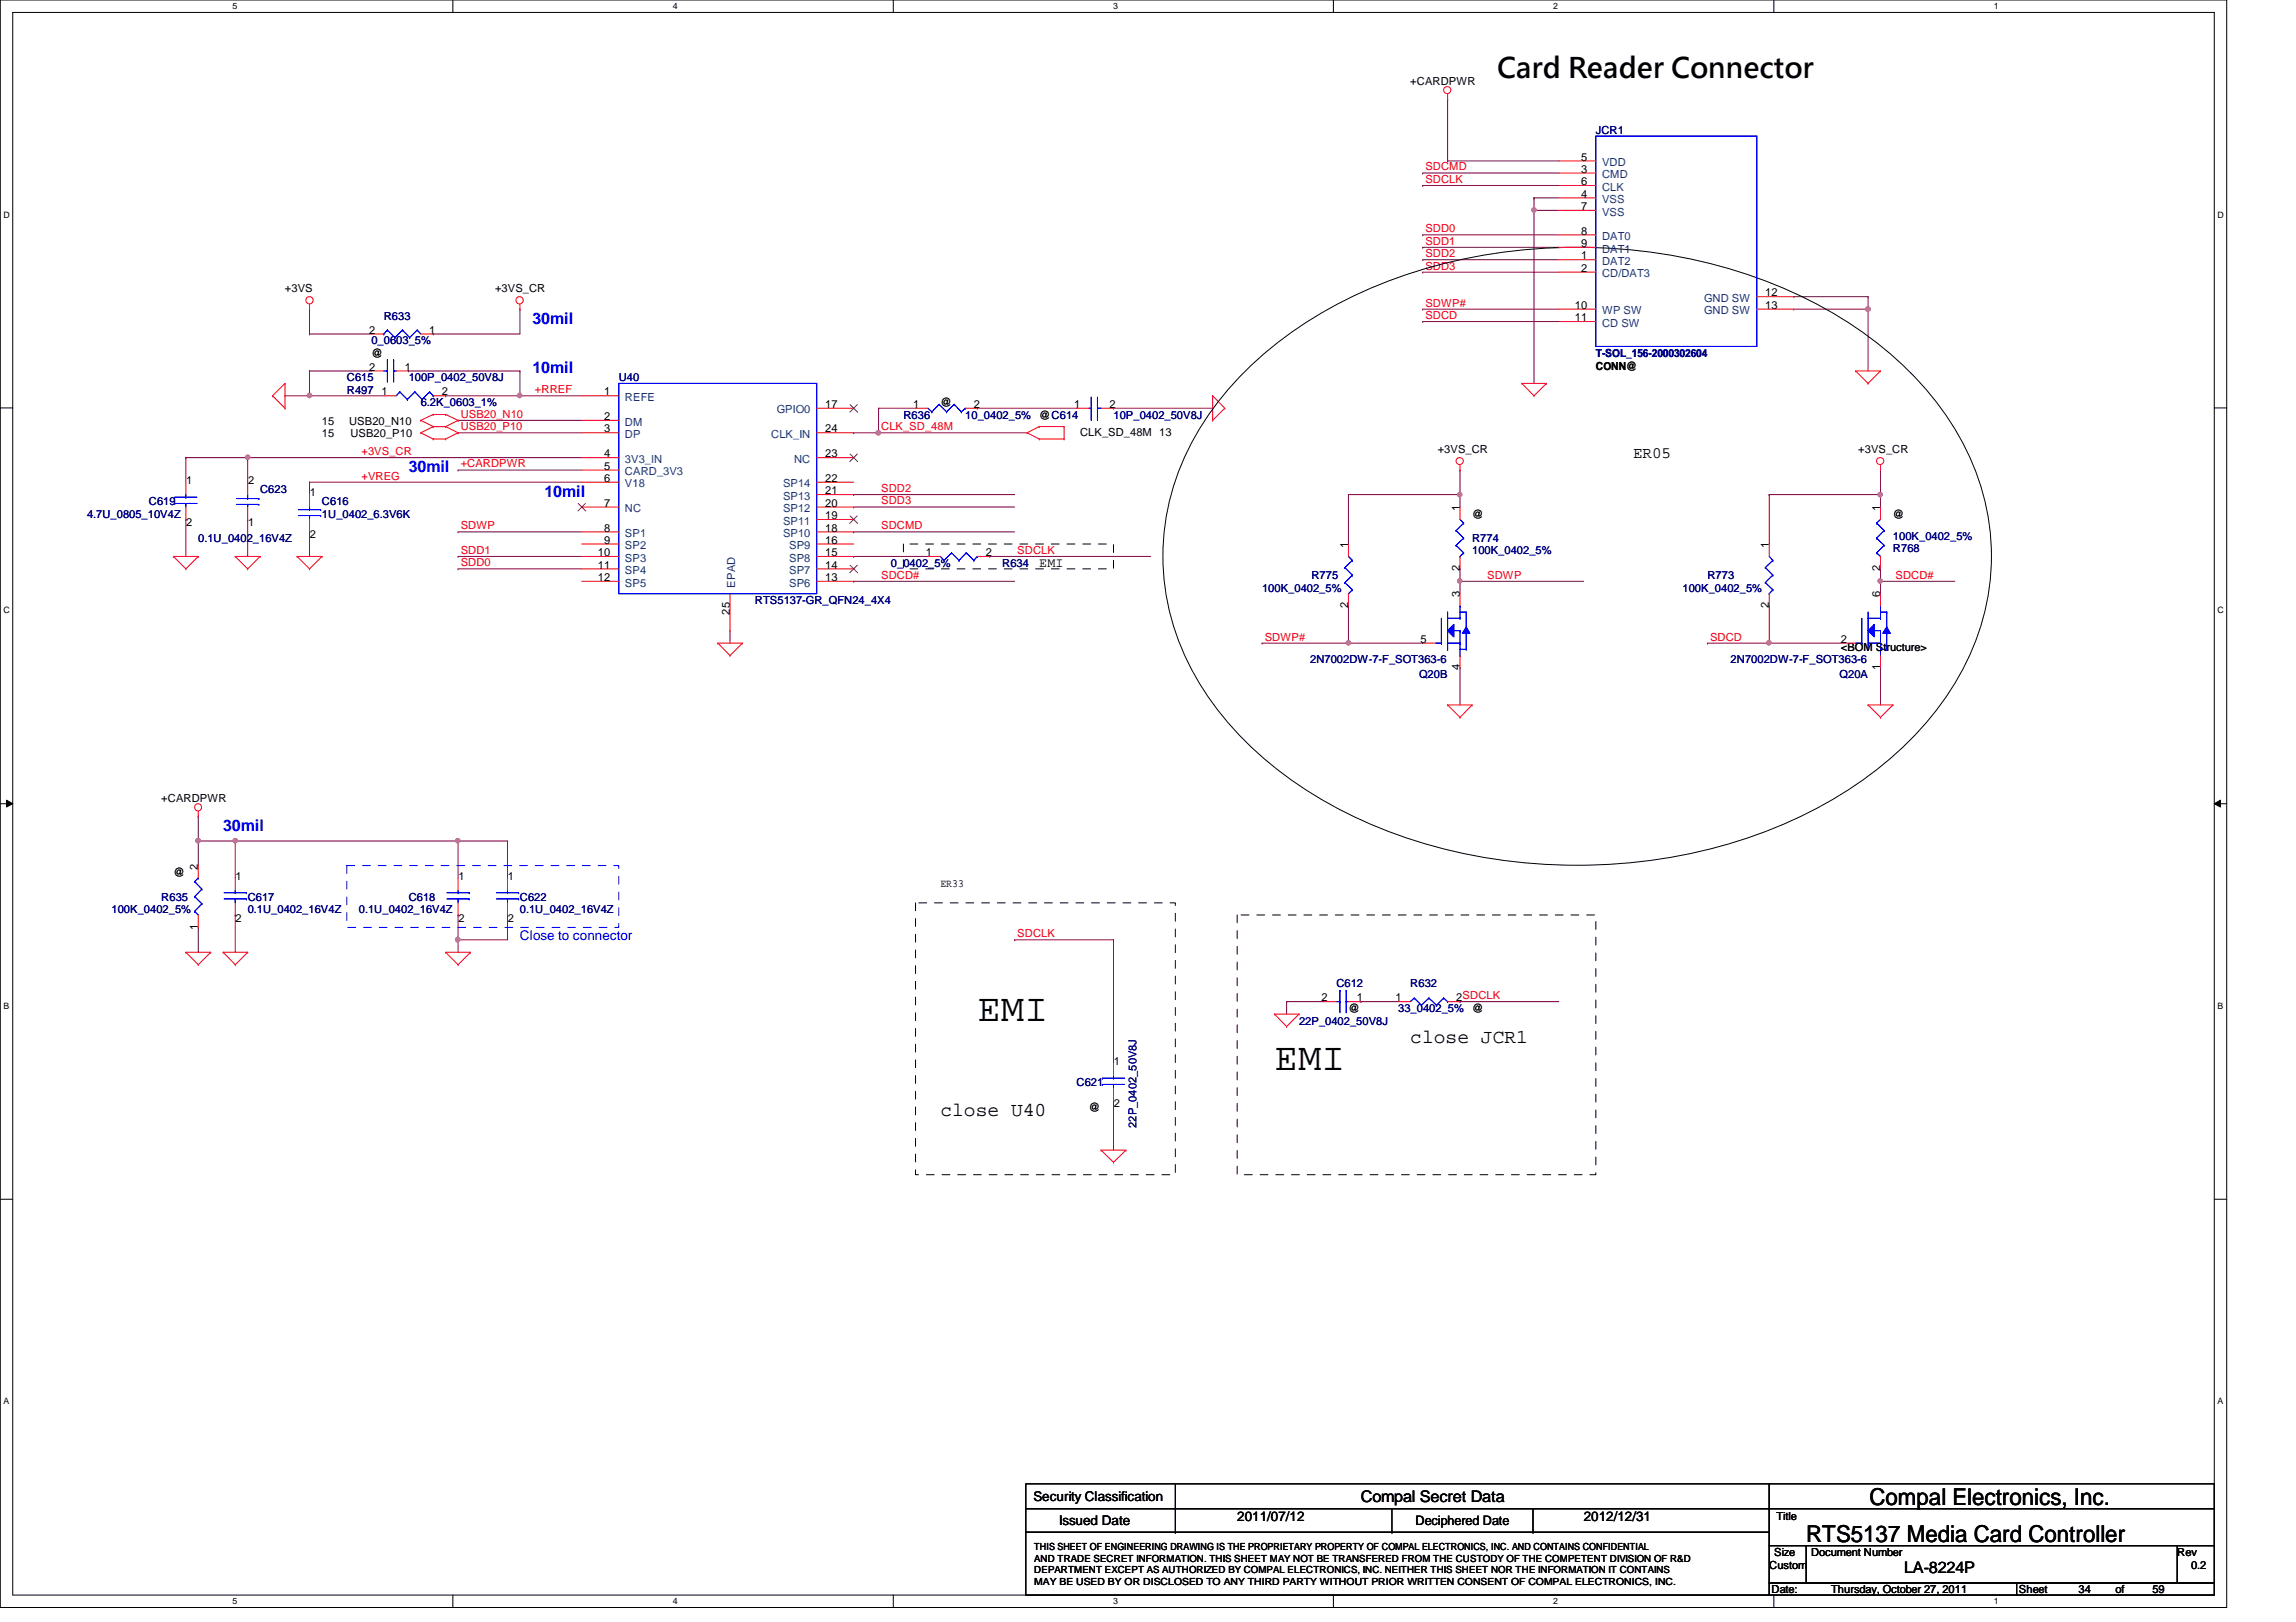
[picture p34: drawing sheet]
<svg xmlns="http://www.w3.org/2000/svg" width="297mm" height="210mm" viewBox="0 0 297 210" stroke-linecap="round" stroke-linejoin="round" font-family="sans-serif">
<defs><g id="words">
<g font-size="5.1">
<text x="126.4" y="132.1">EMI</text>
<text x="164.9" y="138.5">EMI</text>
</g>
<text font-size="3.6" x="193.7" y="10">Card Reader Connector</text>
<g font-size="3">
<text x="241.8" y="194.7">Compal Electronics, Inc.</text>
<text x="233.7" y="199.6">RTS5137 Media Card Controller</text>
</g>
<g font-size="2.5">
<text x="182.5" y="134.9">close JCR1</text>
<text x="121.7" y="144.5">close U40</text>
</g>
<g font-size="2.1" fill="#00f">
<text x="68.9" y="41.9">30mil</text>
<text x="68.9" y="48.3">10mil</text>
<text x="52.9" y="61.1">30mil</text>
<text x="70.4" y="64.3">10mil</text>
<text x="28.9" y="107.5">30mil</text>
</g>
<g font-size="2.1">
<text x="211.3" y="59.2">ER05</text>
<text x="176.1" y="194.4">Compal Secret Data</text>
<text x="246.3" y="203.5">LA-8224P</text>
</g>
<g font-size="1.7">
<text x="134.4" y="73.4">EMI</text>
<text x="133.7" y="194.3">Security Classification</text>
<text x="137" y="197.3">Issued Date</text>
<text x="160.1" y="196.8">2011/07/12</text>
<text x="183.1" y="197.4">Deciphered Date</text>
<text x="204.9" y="196.8">2012/12/31</text>
</g>
<text font-size="1.7" fill="#00f" x="67.3" y="121.6">Close to connector</text>
<g font-size="1.4">
<text x="182.5" y="11">+CARDPWR</text>
<text x="204.6" y="22.4">3</text>
<text x="204.6" y="24">6</text>
<text x="204.6" y="20.8">5</text>
<text x="204.6" y="25.6">4</text>
<text x="204.6" y="27.2">7</text>
<text x="204.6" y="35.2">2</text>
<text x="204.6" y="32">9</text>
<text x="204.6" y="30.4">8</text>
<text x="204.6" y="33.6">1</text>
<text x="36.9" y="37.8">+3VS</text>
<text x="64" y="37.8">+3VS_CR</text>
<text x="203.7" y="41.6">11</text>
<text x="203.7" y="40">10</text>
<text x="228.4" y="38.4">12</text>
<text x="228.4" y="40">13</text>
<text x="47.7" y="43.2">2</text>
<text x="47.7" y="48">2</text>
<text x="48" y="46.2">@</text>
<text x="52.4" y="48">1</text>
<text x="55.5" y="43.2">1</text>
<text x="206.5" y="47.9">CONN@</text>
<text x="49.4" y="51.2">1</text>
<text x="57.1" y="51.2">2</text>
<text x="78.1" y="51.2">1</text>
<text x="106.8" y="52.8">17</text>
<text x="118.1" y="52.8">1</text>
<text x="121.7" y="52.6">@</text>
<text x="126" y="52.8">2</text>
<text x="139" y="52.8">1</text>
<text x="143.5" y="52.8">2</text>
<text x="41.7" y="55">15</text>
<text x="41.7" y="56.6">15</text>
<text x="45.2" y="55">USB20_N10</text>
<text x="45.3" y="56.6">USB20_P10</text>
<text x="78.1" y="54.4">2</text>
<text x="78.1" y="56">3</text>
<text x="78.1" y="59.2">4</text>
<text x="106.8" y="59.2">23</text>
<text x="106.8" y="56">24</text>
<text x="134.4" y="54.2">@C614</text>
<text x="139.7" y="56.4">CLK_SD_48M 13</text>
<text x="186" y="58.6">+3VS_CR</text>
<text x="240.4" y="58.6">+3VS_CR</text>
<text x="24.1" y="62.6">1</text>
<text x="32.1" y="62.6">2</text>
<text x="40.1" y="64.2">1</text>
<text x="78.1" y="60.8">5</text>
<text x="78.1" y="62.4">6</text>
<text x="78.1" y="65.6">7</text>
<text x="106.8" y="65.6">20</text>
<text x="106.8" y="64">21</text>
<text x="106.8" y="62.4">22</text>
<text x="24.1" y="68.1">2</text>
<text x="32.1" y="68.1">1</text>
<text x="40.1" y="69.7">2</text>
<text x="77.3" y="72">10</text>
<text x="78.1" y="68.8">8</text>
<text x="78.1" y="70.4">9</text>
<text x="106.8" y="72">15</text>
<text x="106.8" y="70.4">16</text>
<text x="106.8" y="68.8">18</text>
<text x="106.8" y="67.2">19</text>
<text x="119.8" y="72">1</text>
<text x="127.5" y="72">2</text>
<text x="174.4" y="70.9" transform="rotate(-90 174.4 70.9)">1</text>
<text x="188.8" y="66.1" transform="rotate(-90 188.8 66.1)">1</text>
<text x="190.5" y="67">@</text>
<text x="228.9" y="70.9" transform="rotate(-90 228.9 70.9)">1</text>
<text x="243.2" y="66.1" transform="rotate(-90 243.2 66.1)">1</text>
<text x="244.9" y="67">@</text>
<text x="77.3" y="73.6">11</text>
<text x="77.3" y="75.2">12</text>
<text x="106.8" y="75.2">13</text>
<text x="106.8" y="73.6">14</text>
<text x="188.8" y="77.3" transform="rotate(-90 188.8 77.3)">3</text>
<text x="188.8" y="73.9" transform="rotate(-90 188.8 73.9)">2</text>
<text x="243.2" y="77.3" transform="rotate(-90 243.2 77.3)">6</text>
<text x="243.2" y="73.9" transform="rotate(-90 243.2 73.9)">2</text>
<text x="94.4" y="79.5" transform="rotate(-90 94.4 79.5)">25</text>
<text x="174.4" y="78.7" transform="rotate(-90 174.4 78.7)">2</text>
<text x="183.8" y="83.2">5</text>
<text x="228.9" y="78.7" transform="rotate(-90 228.9 78.7)">2</text>
<text x="238.2" y="83.2">2</text>
<text x="188.8" y="86.7" transform="rotate(-90 188.8 86.7)">4</text>
<text x="238.2" y="84.2">&lt;BOM Structure&gt;</text>
<text x="243.2" y="86.7" transform="rotate(-90 243.2 86.7)">1</text>
<text x="20.9" y="103.8">+CARDPWR</text>
<text x="22.4" y="113.4">@</text>
<text x="25.6" y="112.5" transform="rotate(-90 25.6 112.5)">2</text>
<text x="30.5" y="113.8">1</text>
<text x="59.3" y="113.8">1</text>
<text x="65.7" y="113.8">1</text>
<text x="30.5" y="119.3">2</text>
<text x="59.3" y="119.3">2</text>
<text x="65.7" y="119.3">2</text>
<text x="121.7" y="114.8">ER33</text>
<text x="25.6" y="120.3" transform="rotate(-90 25.6 120.3)">1</text>
<text x="171" y="129.6">2</text>
<text x="174.5" y="131">@</text>
<text x="175.6" y="129.6">1</text>
<text x="180.5" y="129.6">1</text>
<text x="188.4" y="129.6">2SDCLK</text>
<text x="190.5" y="131">@</text>
<text x="144.1" y="137.8">1</text>
<text x="140.9" y="143.8">@</text>
<text x="144.1" y="143.3">2</text>
<text x="229.8" y="196.8">Title</text>
<text x="228.9" y="203">Custom</text>
<text x="229.5" y="201.4">Size</text>
<text x="234.3" y="201.4">Document Number</text>
<text x="281.7" y="201.4">Rev</text>
<text x="283.5" y="203">0.2</text>
<text x="229.2" y="206.2">Date:</text>
<text x="236.9" y="206.2">Thursday, October 27, 2011</text>
<text x="261.2" y="206.2">Sheet</text>
<text x="268.9" y="206.2">34</text>
<text x="273.7" y="206.2">of</text>
<text x="278.5" y="206.2">59</text>
</g>
<g font-size="1.4" fill="#000080">
<text x="206.5" y="17.4">JCR1</text>
<text x="49.7" y="41.4">R633</text>
<text x="48" y="44.6">0_0603_5%</text>
<text x="206.5" y="46.2">T-SOL_156-2000302604</text>
<text x="44.9" y="51">R497</text>
<text x="44.9" y="49.4">C615</text>
<text x="52.9" y="49.4">100P_0402_50V8J</text>
<text x="54.4" y="52.6">6.2K_0603_1%</text>
<text x="80" y="49.4">U40</text>
<text x="116.9" y="54.2">R636</text>
<text x="124.9" y="54.2">10_0402_5%</text>
<text x="144.1" y="54.2">10P_0402_50V8J</text>
<text x="19.3" y="65.4">C619</text>
<text x="33.7" y="63.8">C623</text>
<text x="41.7" y="65.4">C616</text>
<text x="11.3" y="67">4.7U_0805_10V4Z</text>
<text x="25.7" y="70.2">0.1U_0402_16V4Z</text>
<text x="41.7" y="67">1U_0402_6.3V6K</text>
<text x="190.5" y="70.2">R774</text>
<text x="190.5" y="71.8">100K_0402_5%</text>
<text x="244.9" y="71.5">R768</text>
<text x="244.9" y="69.8">100K_0402_5%</text>
<text x="115.3" y="73.4">0_0402_5%</text>
<text x="129.7" y="73.4">R634</text>
<text x="163.3" y="76.6">100K_0402_5%</text>
<text x="169.7" y="75">R775</text>
<text x="217.7" y="76.6">100K_0402_5%</text>
<text x="220.9" y="75">R773</text>
<text x="97.7" y="78.2">RTS5137-GR_QFN24_4X4</text>
<text x="169.5" y="85.9">2N7002DW-7-F_SOT363-6</text>
<text x="183.6" y="87.8">Q20B</text>
<text x="223.9" y="85.9">2N7002DW-7-F_SOT363-6</text>
<text x="238" y="87.8">Q20A</text>
<text x="14.4" y="118.2">100K_0402_5%</text>
<text x="20.9" y="116.6">R635</text>
<text x="32" y="116.6">C617</text>
<text x="32" y="118.2">0.1U_0402_16V4Z</text>
<text x="46.4" y="118.2">0.1U_0402_16V4Z</text>
<text x="52.9" y="116.6">C618</text>
<text x="67.3" y="116.6">C622</text>
<text x="67.3" y="118.2">0.1U_0402_16V4Z</text>
<text x="172.9" y="127.8">C612</text>
<text x="180.9" y="131">33_0402_5%</text>
<text x="182.5" y="127.8">R632</text>
<text x="168.1" y="132.6">22P_0402_50V8J</text>
<text x="139.3" y="140.6">C621</text>
<text x="147" y="146" transform="rotate(-90 147 146)">22P_0402_50V8J</text>
</g>
<g font-size="1.4" fill="#f00">
<text x="184.4" y="22.1">SDCMD</text>
<text x="184.4" y="23.7">SDCLK</text>
<text x="184.4" y="30.1">SDD0</text>
<text x="184.4" y="31.7">SDD1</text>
<text x="184.4" y="33.3">SDD2</text>
<text x="184.4" y="34.9">SDD3</text>
<text x="184.4" y="39.7">SDWP#</text>
<text x="184.4" y="41.3">SDCD</text>
<text x="69.2" y="50.9">+RREF</text>
<text x="46.8" y="58.9">+3VS_CR</text>
<text x="59.6" y="54.1">USB20_N10</text>
<text x="59.6" y="55.7">USB20_P10</text>
<text x="114" y="55.7">CLK_SD_48M</text>
<text x="46.8" y="62.1">+VREG</text>
<text x="59.6" y="60.5">+CARDPWR</text>
<text x="114" y="65.3">SDD3</text>
<text x="114" y="63.7">SDD2</text>
<text x="59.6" y="71.7">SDD1</text>
<text x="59.6" y="68.5">SDWP</text>
<text x="114" y="68.5">SDCMD</text>
<text x="131.6" y="71.7">SDCLK</text>
<text x="59.6" y="73.3">SDD0</text>
<text x="114" y="74.9">SDCD#</text>
<text x="192.4" y="74.9">SDWP</text>
<text x="245.2" y="74.9">SDCD#</text>
<text x="163.6" y="82.9">SDWP#</text>
<text x="221.2" y="82.9">SDCD</text>
<text x="131.6" y="121.3">SDCLK</text>
</g>
<g font-size="1.4" fill="#004080">
<text x="207.3" y="23.1">CMD</text>
<text x="207.3" y="21.5">VDD</text>
<text x="207.3" y="26.3">VSS</text>
<text x="207.3" y="24.7">CLK</text>
<text x="207.3" y="27.9">VSS</text>
<text x="207.3" y="35.9">CD/DAT3</text>
<text x="207.3" y="32.7">DAT1</text>
<text x="207.3" y="31.1">DAT0</text>
<text x="207.3" y="34.3">DAT2</text>
<text x="207.3" y="40.7">WP SW</text>
<text x="220.5" y="39.1">GND SW</text>
<text x="220.5" y="40.7">GND SW</text>
<text x="207.3" y="42.3">CD SW</text>
<text x="80.9" y="51.9">REFE</text>
<text x="100.5" y="53.5">GPIO0</text>
<text x="80.9" y="55.1">DM</text>
<text x="80.9" y="56.7">DP</text>
<text x="80.9" y="59.9">3V3_IN</text>
<text x="99.8" y="56.7">CLK_IN</text>
<text x="102.7" y="59.9">NC</text>
<text x="80.9" y="61.5">CARD_3V3</text>
<text x="80.9" y="63.1">V18</text>
<text x="101.3" y="64.7">SP13</text>
<text x="101.3" y="63.1">SP14</text>
<text x="80.9" y="66.3">NC</text>
<text x="80.9" y="69.5">SP1</text>
<text x="80.9" y="71.1">SP2</text>
<text x="101.3" y="69.5">SP10</text>
<text x="101.3" y="67.9">SP11</text>
<text x="101.3" y="66.3">SP12</text>
<text x="102.1" y="71.1">SP9</text>
<text x="80.9" y="72.7">SP3</text>
<text x="80.9" y="74.3">SP4</text>
<text x="80.9" y="75.9">SP5</text>
<text x="95.1" y="76" transform="rotate(-90 95.1 76)">EPAD</text>
<text x="102.1" y="75.9">SP6</text>
<text x="102.1" y="74.3">SP7</text>
<text x="102.1" y="72.7">SP8</text>
</g>
<g font-size="1.3">
<text x="133.8" y="203.6">DEPARTMENT EXCEPT AS AUTHORIZED BY COMPAL ELECTRONICS, INC. NEITHER THIS SHEET NOR THE INFORMATION IT CONTAINS</text>
<text x="133.8" y="200.6">THIS SHEET OF ENGINEERING DRAWING IS THE PROPRIETARY PROPERTY OF COMPAL ELECTRONICS, INC. AND CONTAINS CONFIDENTIAL</text>
<text x="133.8" y="202.1">AND TRADE SECRET INFORMATION. THIS SHEET MAY NOT BE TRANSFERED FROM THE CUSTODY OF THE COMPETENT DIVISION OF R&amp;D</text>
<text x="133.8" y="205.1">MAY BE USED BY OR DISCLOSED TO ANY THIRD PARTY WITHOUT PRIOR WRITTEN CONSENT OF COMPAL ELECTRONICS, INC.</text>
</g>
<g font-size="1.1">
<text x="30.1" y="1.1">5</text>
<text x="87" y="1.1">4</text>
<text x="144" y="1.1">3</text>
<text x="201" y="1.1">2</text>
<text x="257.9" y="1.1">1</text>
<text x=".5" y="28.2">D</text>
<text x="286.9" y="28.2">D</text>
<text x=".5" y="79.3">C</text>
<text x="286.9" y="79.3">C</text>
<text x=".5" y="130.6">B</text>
<text x="286.9" y="130.6">B</text>
<text x=".5" y="181.7">A</text>
<text x="286.9" y="181.7">A</text>
<text x="30.1" y="207.6">5</text>
<text x="87" y="207.6">4</text>
<text x="144" y="207.6">3</text>
<text x="201" y="207.6">2</text>
<text x="257.9" y="207.6">1</text>
</g>
</g></defs>
<path d="M0 0h288.1v208h-288.1zM1.6 1.6h284.9v204.8h-284.9z" fill="none" stroke="#000" stroke-width=".13"/>
<g fill="#fff">
<path d="M30.1 .2h.6v1.2h-.6z"/>
<path d="M30.1 206.6h.6v1.2h-.6z"/>
</g>
<path d="M58.6 0v1.6M58.6 206.4v1.6" fill="none" stroke="#000" stroke-width=".13"/>
<g fill="#fff">
<path d="M87 .2h.6v1.2h-.6z"/>
<path d="M87 206.6h.6v1.2h-.6z"/>
</g>
<path d="M115.6 0v1.6M115.6 206.4v1.6" fill="none" stroke="#000" stroke-width=".13"/>
<g fill="#fff">
<path d="M144 .2h.6v1.2h-.6z"/>
<path d="M144 206.6h.6v1.2h-.6z"/>
</g>
<path d="M172.5 0v1.6M172.5 206.4v1.6" fill="none" stroke="#000" stroke-width=".13"/>
<g fill="#fff">
<path d="M201 .2h.5v1.2h-.5z"/>
<path d="M201 206.6h.5v1.2h-.5z"/>
</g>
<path d="M229.5 0v1.6M229.5 206.4v1.6" fill="none" stroke="#000" stroke-width=".13"/>
<g fill="#fff">
<path d="M257.9 .2h.6v1.2h-.6z"/>
<path d="M257.9 206.6h.6v1.2h-.6z"/>
<path d="M.5 27.2h.7v1.2h-.7z"/>
<path d="M286.9 27.2h.8v1.2h-.8z"/>
<path d="M.5 78.4h.7v1.1h-.7z"/>
<path d="M286.9 78.4h.8v1.1h-.8z"/>
</g>
<path d="M0 52.8h1.6M286.5 52.8h1.6" fill="none" stroke="#000" stroke-width=".13"/>
<g fill="#fff">
<path d="M.5 129.6h.7v1.2h-.7z"/>
<path d="M286.9 129.6h.7v1.2h-.7z"/>
</g>
<path d="M0 104h1.6M.8 103.5l.8 .5-.8 .4zM286.5 104l.8-.5v.9zM286.5 104h1.6" fill="none" stroke="#000" stroke-width=".13"/>
<path d="M.8 103.5l.8 .5-.8 .4zM286.5 104l.8-.5v.9z" fill="#000"/>
<g fill="#fff">
<path d="M.5 180.8h.7v1.1h-.7z"/>
<path d="M286.9 180.8h.7v1.1h-.7z"/>
</g>
<path d="M0 155.2h1.6M286.5 155.2h1.6" fill="none" stroke="#000" stroke-width=".13"/>
<path d="M56 43.2h.1M56 43.2h11.3M59.3 108.8h.1M59.3 108.8v4.8" fill="none" stroke="#800040" stroke-width=".13"/>
<circle cx="59.2" cy="108.8" r=".3" fill="#f0f"/>
<circle cx="59.2" cy="108.8" r=".3" fill="none" stroke="#f0f" stroke-width=".13"/>
<path d="M59.3 118.4h.1M59.3 118.4v4.8M59.3 121.6h.1M59.3 121.6h6.4" fill="none" stroke="#800040" stroke-width=".13"/>
<circle cx="59.2" cy="121.6" r=".31" fill="#f0f"/>
<circle cx="59.2" cy="121.6" r=".31" fill="none" stroke="#f0f" stroke-width=".13"/>
<path d="M30.4 108.8h.1M30.4 108.8h35.3M59.3 108.8h.1M65.7 108.8h.1M65.7 118.4h.1M65.7 108.8v4.8M65.7 118.4v3.2" fill="none" stroke="#800040" stroke-width=".13"/>
<circle cx="30.4" cy="108.8" r=".3" fill="#f0f"/>
<circle cx="30.4" cy="108.8" r=".3" fill="none" stroke="#f0f" stroke-width=".13"/>
<path d="M25.7 108.8h.1M25.7 108.8v3.2" fill="none" stroke="#800040" stroke-width=".13"/>
<circle cx="25.6" cy="108.8" r=".31" fill="#f0f"/>
<circle cx="25.6" cy="108.8" r=".31" fill="none" stroke="#f0f" stroke-width=".13"/>
<g fill="none" stroke="#800040" stroke-width=".13">
<path d="M40 43.2h.1M40 40h.1M40 43.2h8M40 40v3.2M67.3 40h.1M67.3 40v3.2M113.7 56h.1M113.7 56h19.2M126.4 52.8h.1M126.4 52.8h12.9M144.1 52.8h.1M144.1 52.8h12.8"/>
<path d="M25.7 108.8h.1M25.7 105.6h.1M25.7 108.8h4.7M25.7 105.6v3.2M30.4 108.8h.1M30.4 118.4h.1M30.4 108.8v4.8M30.4 118.4v4.8M25.7 120h.1M25.7 120v3.2"/>
</g>
<circle cx="113.6" cy="56" r=".31" fill="#f0f"/>
<circle cx="113.6" cy="56" r=".31" fill="none" stroke="#f0f" stroke-width=".13"/>
<g fill="none" stroke="#800040" stroke-width=".13">
<path d="M40 48h.1M40 48v3.2M52.9 48h.1M52.9 48h14.4M57.7 51.2h.1M57.7 51.2h9.6M110.4 75.2h.1M110.4 68.8h.1M110.4 65.6h.1M110.4 64h.1M110.4 75.2h20.9M110.4 68.8h20.9"/>
<path d="M110.4 65.6h20.9M110.4 64h20.9"/>
</g>
<circle cx="40" cy="51.2" r=".3" fill="#f0f"/>
<circle cx="40" cy="51.2" r=".3" fill="none" stroke="#f0f" stroke-width=".13"/>
<path d="M67.3 48h.1M67.3 48v3.2" fill="none" stroke="#800040" stroke-width=".13"/>
<circle cx="67.2" cy="51.2" r=".3" fill="#f0f"/>
<circle cx="67.2" cy="51.2" r=".3" fill="none" stroke="#f0f" stroke-width=".13"/>
<g fill="none" stroke="#800040" stroke-width=".13">
<path d="M32 59.2h.1M32 59.2h43.3M36.9 51.2h.1M36.9 51.2h12.8M40 48h.1M40 51.2h.1M40 48h8M67.3 51.2h.1M67.3 51.2h8M40 62.4h.1M40 68.8h.1M40 62.4h35.3"/>
<path d="M40 62.4v1.6M40 68.8v3.2M59.3 60.8h.1M59.3 60.8h16"/>
</g>
<circle cx="32" cy="59.2" r=".3" fill="#f0f"/>
<circle cx="32" cy="59.2" r=".3" fill="none" stroke="#f0f" stroke-width=".13"/>
<g fill="none" stroke="#800040" stroke-width=".13">
<path d="M187.3 12.8h.1M187.3 12.8v8M184.1 22.4h.1M184.1 24h.1M184.1 22.4h17.6M184.1 24h17.6M187.3 20.8h.1M187.3 20.8h14.4M232.1 38.4h.1M232.1 38.4h9.6M24 59.2h.1M24 59.2v3.2"/>
<path d="M24 59.2h8M32 59.2h.1M32 59.2v3.2M59.3 54.4h.1M59.3 56h.1M59.3 54.4h16M59.3 56h16M110.4 56h.1M113.7 52.8h.1M113.7 52.8v3.2h-3.3M113.7 52.8h4.7M232.1 40h.1"/>
<path d="M232.1 40h9.6M241.7 40h.1M241.7 40v8M24 67.2h.1M24 67.2v4.8M32 67.2h.1M32 67.2v4.8M59.3 72h.1M59.3 73.6h.1M59.3 68.8h.1M59.3 72h16M59.3 73.6h16"/>
<path d="M59.3 68.8h16M110.4 72h.1M110.4 72h9.7M128.1 72h.1M128.1 72h20.8M94.4 81.6h.1M94.4 81.6v1.6"/>
</g>
<circle cx="241.7" cy="40" r=".31" fill="#f0f"/>
<circle cx="241.7" cy="40" r=".31" fill="none" stroke="#f0f" stroke-width=".13"/>
<path d="M198.5 25.6h.1M198.5 27.2h.1M198.5 25.6h3.2M198.5 27.2h3.2M198.5 27.2v22.4" fill="none" stroke="#800040" stroke-width=".13"/>
<circle cx="198.5" cy="27.2" r=".3" fill="#f0f"/>
<circle cx="198.5" cy="27.2" r=".3" fill="none" stroke="#f0f" stroke-width=".13"/>
<g fill="none" stroke="#800040" stroke-width=".13">
<path d="M184.1 30.4h.1M184.1 32h.1M184.1 33.6h.1M184.1 35.2h.1M184.1 30.4h17.6M184.1 32h17.6M184.1 33.6h17.6M184.1 35.2h17.6M198.5 25.6h.1M198.5 25.6v1.6M241.7 38.4h.1M241.7 38.4v1.6"/>
<path d="M184.1 40h.1M184.1 41.6h.1M184.1 40h17.6M184.1 41.6h17.6M243.3 75.2h.1M243.3 75.2v1.6M228.9 83.2h.1M228.9 83.2h9.6"/>
</g>
<circle cx="228.9" cy="83.2" r=".3" fill="#f0f"/>
<circle cx="228.9" cy="83.2" r=".3" fill="none" stroke="#f0f" stroke-width=".13"/>
<path d="M228.9 78.4h.1M228.9 64h.1M228.9 64v6.4M228.9 78.4v4.8h-8M243.3 64h.1M243.3 60.8h.1M243.3 75.2h.1M243.3 60.8v4.8M243.3 75.2h9.6M220.9 83.2h.1" fill="none" stroke="#800040" stroke-width=".13"/>
<circle cx="243.2" cy="75.2" r=".3" fill="#f0f"/>
<circle cx="243.2" cy="75.2" r=".3" fill="none" stroke="#f0f" stroke-width=".13"/>
<path d="M228.9 64h.1M228.9 64h14.4M243.3 73.6h.1M243.3 73.6v1.6M243.3 86.4h.1M243.3 86.4v4.8" fill="none" stroke="#800040" stroke-width=".13"/>
<circle cx="243.2" cy="64" r=".3" fill="#f0f"/>
<circle cx="243.2" cy="64" r=".3" fill="none" stroke="#f0f" stroke-width=".13"/>
<path d="M188.9 75.2h.1M188.9 64h.1M188.9 64v1.6M188.9 75.2v1.6M174.5 83.2h.1M174.5 83.2h9.6" fill="none" stroke="#800040" stroke-width=".13"/>
<circle cx="174.5" cy="83.2" r=".3" fill="#f0f"/>
<circle cx="174.5" cy="83.2" r=".3" fill="none" stroke="#f0f" stroke-width=".13"/>
<path d="M174.5 64h.1M174.5 64h14.4" fill="none" stroke="#800040" stroke-width=".13"/>
<circle cx="188.8" cy="64" r=".3" fill="#f0f"/>
<circle cx="188.8" cy="64" r=".3" fill="none" stroke="#f0f" stroke-width=".13"/>
<path d="M174.5 64h.1M174.5 78.4h.1M174.5 64v6.4M174.5 78.4v4.8h-11.2M188.9 60.8h.1M188.9 75.2h.1M188.9 60.8v3.2M188.9 75.2h16M163.3 83.2h.1M188.9 86.4h.1M188.9 86.4v4.8" fill="none" stroke="#800040" stroke-width=".13"/>
<circle cx="188.8" cy="75.2" r=".3" fill="#f0f"/>
<circle cx="188.8" cy="75.2" r=".3" fill="none" stroke="#f0f" stroke-width=".13"/>
<g fill="none" stroke="#800040" stroke-width=".13">
<path d="M188.9 73.6h.1M188.9 73.6v1.6M131.3 121.6h.1M131.3 121.6h12.8M144.1 121.6h.1M144.1 121.6v16M166.5 129.6h.1M166.5 129.6h4.8M166.5 129.6v1.6M176.1 129.6h.1M176.1 129.6h4.8M188.9 129.6h.1"/>
<path d="M188.9 129.6h12.8M144.1 142.4h.1M144.1 142.4v6.4"/>
</g>
<g fill="none" stroke="#f00" stroke-width=".13">
<path d="M187.3 12.8h.1M187.3 12.1v.7M40 39.4v.6M67.3 39.4v.6M35.3 51.2h.1M35.3 51.2l1.6 1.6M36.9 49.6h.1M36.9 52.8h.1M36.9 49.6v3.2M36.9 49.6l-1.6 1.6M40 40h.1M48 43.2h1.7"/>
<path d="M54.4 56h.1M54.4 54.4h.1M54.4 56l1.6 .8M54.4 54.4l1.6 .8M54.4 43.2h1.6M56 55.2h.1M56 56.8h.1M56 53.6h.1M56 55.2h1.7M56 56.8h1.7M56 55.2l-1.6 .8M56 53.6l-1.6 .8"/>
<path d="M56 53.6h1.7M57.7 55.2h.1M57.7 56.8h.1M57.7 53.6h.1M57.7 55.2l1.6 .8M57.7 53.6l1.6 .8M59.3 56h.1M59.3 54.4h.1M59.3 56l-1.6 .8M59.3 54.4l-1.6 .8M67.3 40h.1M132.9 56h.1"/>
<path d="M132.9 56l1.5 .8M134.4 55.2h.1M134.4 56.8h.1M134.4 55.2h3.3M134.4 55.2l-1.5 .8M134.4 56.8h3.3M137.7 56.8h.1M137.7 55.2h.1M137.7 55.2v1.6M156.9 54.4h.1M156.9 51.2h.1M156.9 51.2v3.2"/>
<path d="M156.9 51.2l1.6 1.6M158.5 52.8h.1M158.5 52.8l-1.6 1.6M196.9 49.6h.1M196.9 49.6h3.2M196.9 49.6l1.6 1.6M198.5 51.2h.1M200.1 49.6h.1M200.1 49.6l-1.6 1.6M240.1 48h.1M240.1 48h3.2M240.1 48l1.6 1.6"/>
<path d="M241.7 49.6h.1M243.3 48h.1M243.3 48l-1.6 1.6M22.4 72h.1M22.4 72h3.3M22.4 72l1.6 1.6M24 73.6h.1M25.7 72h.1M25.7 72l-1.7 1.6M30.4 72h.1M30.4 72h3.3M30.4 72l1.6 1.6"/>
<path d="M32 73.6h.1M33.7 72h.1M33.7 72l-1.7 1.6M38.4 72h.1M38.4 72h3.3M38.4 72l1.6 1.6M40 73.6h.1M40 64v1.6M40 67.2v1.6M41.7 72h.1M41.7 72l-1.7 1.6M188.9 60.8h.1"/>
<path d="M188.9 60.2v.6M243.3 60.8h.1M243.3 60.2v.6M92.9 83.2h.1M92.9 83.2h3.2M92.9 83.2l1.5 1.6M94.4 84.8h.1M96.1 83.2h.1M96.1 83.2l-1.7 1.6M187.3 91.2h.1M187.3 91.2h3.2M187.3 91.2l1.6 1.6"/>
<path d="M188.9 92.8h.1M190.5 91.2h.1M190.5 91.2l-1.6 1.6M241.7 91.2h.1M241.7 91.2h3.2M241.7 91.2l1.6 1.6M243.3 92.8h.1M244.9 91.2h.1M244.9 91.2l-1.6 1.6M25.7 105.6h.1M25.7 105v.6M24 123.2h.1"/>
<path d="M24 123.2h3.3M24 123.2l1.7 1.6M25.7 124.8h.1M27.3 123.2h.1M27.3 123.2l-1.6 1.6M28.9 123.2h.1M28.9 123.2h3.1M28.9 123.2l1.5 1.6M30.4 124.8h.1M32 123.2h.1M32 123.2l-1.6 1.6M57.7 123.2h.1"/>
<path d="M57.7 123.2h3.2M57.7 123.2l1.6 1.6M59.3 124.8h.1M60.9 123.2h.1M60.9 123.2l-1.6 1.6M164.9 131.2h.1M164.9 131.2h3.2M164.9 131.2l1.6 1.6M166.5 132.8h.1M168.1 131.2h.1M168.1 131.2l-1.6 1.6M142.4 148.8h.1"/>
<path d="M142.4 148.8h3.3M142.4 148.8l1.7 1.6M144.1 150.4h.1M145.7 148.8h.1M145.7 148.8l-1.6 1.6"/>
<circle cx="187.2" cy="11.7" r=".46"/>
<circle cx="40" cy="38.9" r=".47"/>
<circle cx="67.2" cy="38.9" r=".47"/>
<circle cx="188.8" cy="59.7" r=".46"/>
<circle cx="243.2" cy="59.7" r=".46"/>
<circle cx="25.6" cy="104.5" r=".46"/>
</g>
<g fill="none" stroke="#000" stroke-width=".13">
<path d="M161.6 47.5a55.4 55.4 0 0 1 24.8-13.3 70.3 70.3 0 0 1 44.7 3.3 49.4 49.4 0 0 1 19.2 14.3 31.6 31.6 0 0 1 6.2 28.2 37.3 37.3 0 0 1-12.2 18.4 59.5 59.5 0 0 1-29.5 12.8 68.8 68.8 0 0 1-40.7-6.1 46.7 46.7 0 0 1-18-15.2 31.2 31.2 0 0 1 0-35.9l1.7-2.2 1.8-2.2zM132.7 192h96.2v3.2h-96.2zM132.7 195.2h96.2v3.1h-96.2zM132.7 198.3h96.2v8.1h-96.2zM152.1 195.2h.1M152.1 198.3h.1M152.1 192v6.3M180.1 198.3h.1M180.1 195.2v3.1M198.3 198.3h.1M198.3 195.2v3.1M228.9 192h57.6v3.2h-57.6z"/>
<path d="M228.9 195.2h57.6v4.8h-57.6zM228.9 200h4.8v4.9h-4.8zM228.9 204.9h32v1.5h-32zM233.7 200h48v4.9h-48zM260.9 204.9h25.6v1.5h-25.6zM281.7 200h4.8v4.9h-4.8z"/>
</g>
<path d="M44.9 112h35.1v8h-35.1z" fill="none" stroke="#00f" stroke-width=".13" stroke-dasharray="1 1 1 1 1 1 1 1"/>
<path d="M116.9 70.4h27.2v3.2h-27.2zM118.4 116.8h33.7v35.2h-33.7zM160.1 118.4h46.4v33.6h-46.4z" fill="none" stroke="#000" stroke-width=".13" stroke-dasharray="1 1 1 1 1 1 1 1"/>
<g fill="none" stroke="#00f" stroke-width=".13">
<path d="M49.7 43.2h.1M50.1 42.7h.1M50.1 42.7l1 1M50.1 42.7l-.4 .5M51.1 43.7h.1M52.1 42.7h.1M52.1 42.7l.9 1M52.1 42.7l-1 1M53 43.7h.1M54 42.7h.1M54 42.7l.4 .5M54 42.7l-1 1"/>
<path d="M38.6 66.7h2.9M38.6 66h2.9M40 66h.1M40 66.7h.1M40 65.6v.4M40 66.7v.5M41.5 66.7h.1M41.5 66h.1M187.3 79.2v4.8M188.9 78.4h.1M188.9 78.4v1.6M185.7 83.2h.8"/>
<path d="M186.5 83.2h.1M187.3 84h.1M187.3 83.2h1.6M187.3 80h1.6M188.9 84.8h.1M188.9 83.2h.1M188.9 80h.1M188.9 81.6v3.2"/>
</g>
<path d="M188.1 80.8v1.6l-.8-.8z" fill="#00f"/>
<path d="M188.9 79.2h.8M189.7 79.2h.1M186.5 83.2h.1M186.5 80v3.2M188.1 80.8v1.6l-.8-.8zM188.1 81.6h.8M188.9 81.6h.1M188.9 84h.8M189.7 84h.1" fill="none" stroke="#00f" stroke-width=".13"/>
<path d="M189.7 81.2l.5 .8h-1z" fill="#00f"/>
<g fill="none" stroke="#00f" stroke-width=".13">
<path d="M187.3 79.2v4.8M188.9 78.4h.1M188.9 78.4v1.6M189.7 79.2v2M185.7 83.2h.8M186.5 83.2h.1M187.3 84h.1M187.3 83.2h1.6M187.3 80h1.6M188.9 84.8h.1M188.9 83.2h.1M188.9 80h.1"/>
<path d="M188.9 81.6v3.2M189.7 81.2l.5 .8h-1zM189.7 81.2h.1M189.7 82h.1M189.7 82v2"/>
</g>
<path d="M188.1 80.8v1.6l-.8-.8z" fill="#00f"/>
<path d="M188.9 79.2h.8M189.7 79.2h.1M186.5 83.2h.1M186.5 80v3.2M188.1 80.8v1.6l-.8-.8zM188.1 81.6h.8M188.9 81.6h.1M188.9 84h.8M189.7 84h.1" fill="none" stroke="#00f" stroke-width=".13"/>
<path d="M189.7 81.2l.5 .8h-1z" fill="#00f"/>
<g fill="none" stroke="#00f" stroke-width=".13">
<path d="M49.7 48h.4M50.1 46.6h.1M50.1 48h.1M50.1 46.6v2.8M50.9 48h.1M50.9 46.6h.1M50.9 48h.4M50.9 46.6v2.8M51.7 50.7h.1M51.7 50.7l-.4 .5M51.7 50.7l1 1M52.7 51.7h.1"/>
<path d="M53.7 50.7h.1M53.7 50.7l-1 1M53.7 50.7l.9 1M54.6 51.7h.1M55.6 50.7h.1M55.6 50.7l-1 1M55.6 50.7l.4 .5M56 51.2h.1M140.9 52.8h.3M141.2 52.8h.1M141.2 54.3h.1M141.2 51.4v2.9"/>
<path d="M142 54.3h.1M142 52.8h.1M142 52.8h.4M142 51.4v2.9M22.6 65.2h.1M22.6 64.3h.1M22.6 65.2h2.9M22.6 64.3h2.9M24 64.3h.1M24 65.2h.1M24 64v.3M24 65.2v.4"/>
<path d="M121.7 72l.4 .5M122.1 72.5h.1M123.1 71.5h.1M123.1 71.5l-1 1M123.1 71.5l1 1M124.1 72.5h.1M125 71.5h.1M125 71.5l-.9 1M125 71.5l1 1M126 72.5h.1M126.4 72h.1M126.4 72l-.4 .5"/>
<path d="M174 73.4h.1M174 75.4h.1M174 73.4l1 1M174 75.4l1 .9M174.5 76.8h.1M174.5 72l.5 .5M175 72.5h.1M175 74.4h.1M175 76.3h.1M175 72.5l-1 .9M175 74.4l-1 1M175 76.3l-.5 .5"/>
<path d="M189.7 79.2v2M228.4 73.4h.1M228.4 75.4h.1M228.4 73.4l1 1M228.4 75.4l1 .9M228.9 76.8h.1M228.9 72l.5 .5M229.4 72.5h.1M229.4 74.4h.1M229.4 76.3h.1M229.4 72.5l-1 .9M229.4 74.4l-1 1"/>
<path d="M229.4 76.3l-.5 .5M241.7 79.2v4.8M189.7 81.2l.5 .8h-1zM189.7 81.2h.1M189.7 82h.1M189.7 82v2M240.1 83.2h.8M240.9 83.2h.1M240.9 80v3.2M241.7 84h.1M241.7 83.2h1.6M241.7 80h1.6"/>
<path d="M243.3 83.2h.1M243.3 80h.1M29 116.3h2.9M29 115.5h2.9M30.4 115.5h.1M30.4 116.3h.1M30.4 115.2v.3M30.4 116.3v.5M31.9 116.3h.1M31.9 115.5h.1M142.6 139.5h.1M142.6 139.5h2.9"/>
<path d="M144.1 139.5h.1M144.1 139.2v.3M172.9 129.6h.5M173.4 128.2h.1M173.4 129.6h.1M173.4 128.2v2.9M174.2 129.6h.1M174.2 128.2h.1M174.2 129.6h.3M174.2 128.2v2.9M142.6 140.3h.1M142.6 140.3h2.9"/>
<path d="M144.1 140.3h.1M144.1 140.3v.5"/>
</g>
<g fill="none" stroke="#f00" stroke-width=".13">
<path d="M48 48h1.7M49.7 51.2h1.6M51.3 48h1.6M56 51.2h1.7M139.3 52.8h1.6M142.4 52.8h1.7M24 62.4v1.6M24 65.6v1.6M120.1 72h1.6M126.4 72h1.7M174.5 70.4v1.6M174.5 76.8v1.6"/>
<path d="M188.9 76.8v1.6M228.9 70.4v1.6M228.9 76.8v1.6M184.1 83.2h1.6M188.9 84.8v1.6M30.4 113.6v1.6M30.4 116.8v1.6M144.1 137.6v1.6M171.3 129.6h1.6M174.5 129.6h1.6M144.1 140.8v1.6"/>
</g>
<path d="M242.5 80.8v1.6l-.8-.8z" fill="#00f"/>
<path d="M243.3 78.4h.1M243.3 78.4v1.6M243.3 79.2h.8M244.1 79.2h.1M242.5 80.8v1.6l-.8-.8zM242.5 81.6h.8M243.3 81.6h.1M243.3 84.8h.1M243.3 81.6v3.2M244.1 82h.1M244.1 82v2" fill="none" stroke="#00f" stroke-width=".13"/>
<path d="M244.1 81.2l.5 .8h-1z" fill="#00f"/>
<g fill="none" stroke="#00f" stroke-width=".13">
<path d="M241.7 79.2v4.8M244.1 79.2v2M240.1 83.2h.8M240.9 83.2h.1M240.9 80v3.2M241.7 84h.1M241.7 83.2h1.6M241.7 80h1.6M243.3 83.2h.1M243.3 80h.1M243.3 84h.8M244.1 81.2l.5 .8h-1z"/>
<path d="M244.1 81.2h.1M244.1 84h.1"/>
</g>
<path d="M242.5 80.8v1.6l-.8-.8z" fill="#00f"/>
<path d="M243.3 78.4h.1M243.3 78.4v1.6M243.3 79.2h.8M244.1 79.2h.1M242.5 80.8v1.6l-.8-.8zM242.5 81.6h.8M243.3 81.6h.1M243.3 84.8h.1M243.3 81.6v3.2M244.1 82h.1M244.1 82v2" fill="none" stroke="#00f" stroke-width=".13"/>
<path d="M244.1 81.2l.5 .8h-1z" fill="#00f"/>
<g fill="none" stroke="#00f" stroke-width=".13">
<path d="M206.5 17.6h20.8v27.2h-20.8zM80 49.6h25.7v27.2h-25.7zM120.1 52.8l.5 .5M120.6 53.3h.1M121.5 52.3h.1M121.5 52.3l-.9 1M121.5 52.3l1 1M122.5 53.3h.1M123.4 52.3h.1M123.4 52.3l-.9 1M123.4 52.3l1 1M124.4 53.3h.1"/>
<path d="M124.9 52.8h.1M124.9 52.8l-.5 .5M30.6 64.5h2.9M30.6 65.3h2.9M32 65.3h.1M32 64.5h.1M32 64v.5M32 65.3v.3M33.5 64.5h.1M33.5 65.3h.1M188.4 68.7h.1M188.4 70.6h.1"/>
<path d="M188.4 68.7l1 .9M188.4 70.6l1 .9M188.9 72h.1M188.9 67.2l.5 .5M189.4 67.7h.1M189.4 69.6h.1M189.4 71.5h.1M189.4 67.7l-1 1M189.4 69.6l-1 1M189.4 71.5l-.5 .5M242.8 67.7h.1M242.8 69.6h.1"/>
<path d="M242.8 71.5h.1M242.8 67.7l1 1M242.8 69.6l1 1M242.8 71.5l.5 .5M243.3 72h.1M243.3 67.2l-.5 .5M243.8 68.7h.1M243.8 70.6h.1M243.8 68.7l-1 .9M243.8 70.6l-1 .9M244.1 79.2v2M243.3 84h.8"/>
<path d="M244.1 81.2l.5 .8h-1zM244.1 81.2h.1M244.1 84h.1M25.2 117.9h.1M25.2 116h.1M25.2 114.1h.1M25.2 117.9l.5 .5M25.2 116l.9 1M25.2 114.1l.9 1M25.7 113.6h.1M25.7 113.6l-.5 .5M26.1 117h.1"/>
<path d="M26.1 115.1h.1M26.1 117l-.9 .9M26.1 115.1l-.9 .9M57.8 116.3h2.9M57.8 115.5h2.9M59.3 115.5h.1M59.3 116.3h.1M59.3 115.2v.3M59.3 116.3v.5M60.7 116.3h.1M60.7 115.5h.1M64.2 116.3h2.9"/>
<path d="M64.2 115.5h2.9M65.7 115.5h.1M65.7 116.3h.1M65.7 115.2v.3M65.7 116.3v.5M67.1 116.3h.1M67.1 115.5h.1M183 129.2h.1M183 129.2l-.5 .4M183 129.2l.9 .9M183.9 130.1h.1M184.9 129.2h.1"/>
<path d="M184.9 129.2l-1 .9M184.9 129.2l.9 .9M185.8 130.1h.1M186.8 129.2h.1M186.8 129.2l-1 .9M186.8 129.2l.5 .4M187.3 129.6h.1"/>
</g>
<g fill="none" stroke="#f00" stroke-width=".13">
<path d="M201.7 25.6h4.8M201.7 35.2h4.8M201.7 22.4h4.8M201.7 24h4.8M201.7 20.8h4.8M201.7 32h4.8M201.7 30.4h4.8M201.7 33.6h4.8M201.7 27.2h4.8M227.3 38.4h4.8M75.3 51.2h4.7M75.3 54.4h4.7"/>
<path d="M75.3 56h4.7M75.3 59.2h4.7M105.7 52.8h4.7M105.7 56h4.7M105.7 59.2h4.7M118.4 52.8h1.7M124.9 52.8h1.5M201.7 41.6h4.8M201.7 40h4.8M227.3 40h4.8M32 62.4v1.6M32 65.6v1.6"/>
<path d="M75.3 60.8h4.7M75.3 62.4h4.7M75.3 65.6h4.7M75.3 68.8h4.7M75.3 70.4h4.7M75.3 72h4.7M75.3 73.6h4.7M75.3 75.2h4.7M94.4 76.8v4.8M105.7 62.4h4.7M105.7 65.6h4.7M105.7 68.8h4.7"/>
<path d="M105.7 70.4h4.7M105.7 72h4.7M105.7 73.6h4.7M105.7 75.2h4.7M105.7 67.2h4.7M105.7 64h4.7M188.9 65.6v1.6M188.9 72v1.6M243.3 65.6v1.6M243.3 72v1.6M243.3 76.8v1.6M238.5 83.2h1.6"/>
<path d="M243.3 84.8v1.6M25.7 112v1.6M25.7 118.4v1.6M59.3 113.6v1.6M59.3 116.8v1.6M65.7 113.6v1.6M65.7 116.8v1.6M180.9 129.6h1.6M187.3 129.6h1.6"/>
</g>
<path d="M110 52.4l1 .9M110 58.8l1 .9M110.9 52.4l-1 .9M110.9 58.8l-1 .9M74.8 65.2l1 .9M75.7 65.2l-.9 .9M110 73.2l1 .9M110 66.8l1 .9M110.9 73.2l-1 .9M110.9 66.8l-1 .9" fill="none" stroke="#804000" stroke-width=".13"/>
<circle cx="59.2" cy="108.8" r=".3" fill="#f0f"/>
<circle cx="59.2" cy="108.8" r=".3" fill="none" stroke="#f0f" stroke-width=".13"/>
<circle cx="59.2" cy="121.6" r=".31" fill="#f0f"/>
<circle cx="59.2" cy="121.6" r=".31" fill="none" stroke="#f0f" stroke-width=".13"/>
<circle cx="30.4" cy="108.8" r=".3" fill="#f0f"/>
<circle cx="30.4" cy="108.8" r=".3" fill="none" stroke="#f0f" stroke-width=".13"/>
<circle cx="25.6" cy="108.8" r=".31" fill="#f0f"/>
<circle cx="25.6" cy="108.8" r=".31" fill="none" stroke="#f0f" stroke-width=".13"/>
<circle cx="113.6" cy="56" r=".31" fill="#f0f"/>
<circle cx="113.6" cy="56" r=".31" fill="none" stroke="#f0f" stroke-width=".13"/>
<circle cx="40" cy="51.2" r=".3" fill="#f0f"/>
<circle cx="40" cy="51.2" r=".3" fill="none" stroke="#f0f" stroke-width=".13"/>
<circle cx="67.2" cy="51.2" r=".3" fill="#f0f"/>
<circle cx="67.2" cy="51.2" r=".3" fill="none" stroke="#f0f" stroke-width=".13"/>
<circle cx="32" cy="59.2" r=".3" fill="#f0f"/>
<circle cx="32" cy="59.2" r=".3" fill="none" stroke="#f0f" stroke-width=".13"/>
<circle cx="241.7" cy="40" r=".31" fill="#f0f"/>
<circle cx="241.7" cy="40" r=".31" fill="none" stroke="#f0f" stroke-width=".13"/>
<circle cx="198.5" cy="27.2" r=".3" fill="#f0f"/>
<circle cx="198.5" cy="27.2" r=".3" fill="none" stroke="#f0f" stroke-width=".13"/>
<circle cx="228.9" cy="83.2" r=".3" fill="#f0f"/>
<circle cx="228.9" cy="83.2" r=".3" fill="none" stroke="#f0f" stroke-width=".13"/>
<circle cx="243.2" cy="75.2" r=".3" fill="#f0f"/>
<circle cx="243.2" cy="75.2" r=".3" fill="none" stroke="#f0f" stroke-width=".13"/>
<circle cx="243.2" cy="64" r=".3" fill="#f0f"/>
<circle cx="243.2" cy="64" r=".3" fill="none" stroke="#f0f" stroke-width=".13"/>
<circle cx="174.5" cy="83.2" r=".3" fill="#f0f"/>
<circle cx="174.5" cy="83.2" r=".3" fill="none" stroke="#f0f" stroke-width=".13"/>
<circle cx="188.8" cy="64" r=".3" fill="#f0f"/>
<circle cx="188.8" cy="64" r=".3" fill="none" stroke="#f0f" stroke-width=".13"/>
<circle cx="188.8" cy="75.2" r=".3" fill="#f0f"/>
<circle cx="188.8" cy="75.2" r=".3" fill="none" stroke="#f0f" stroke-width=".13"/>
<use href="#words"/>
</svg>
